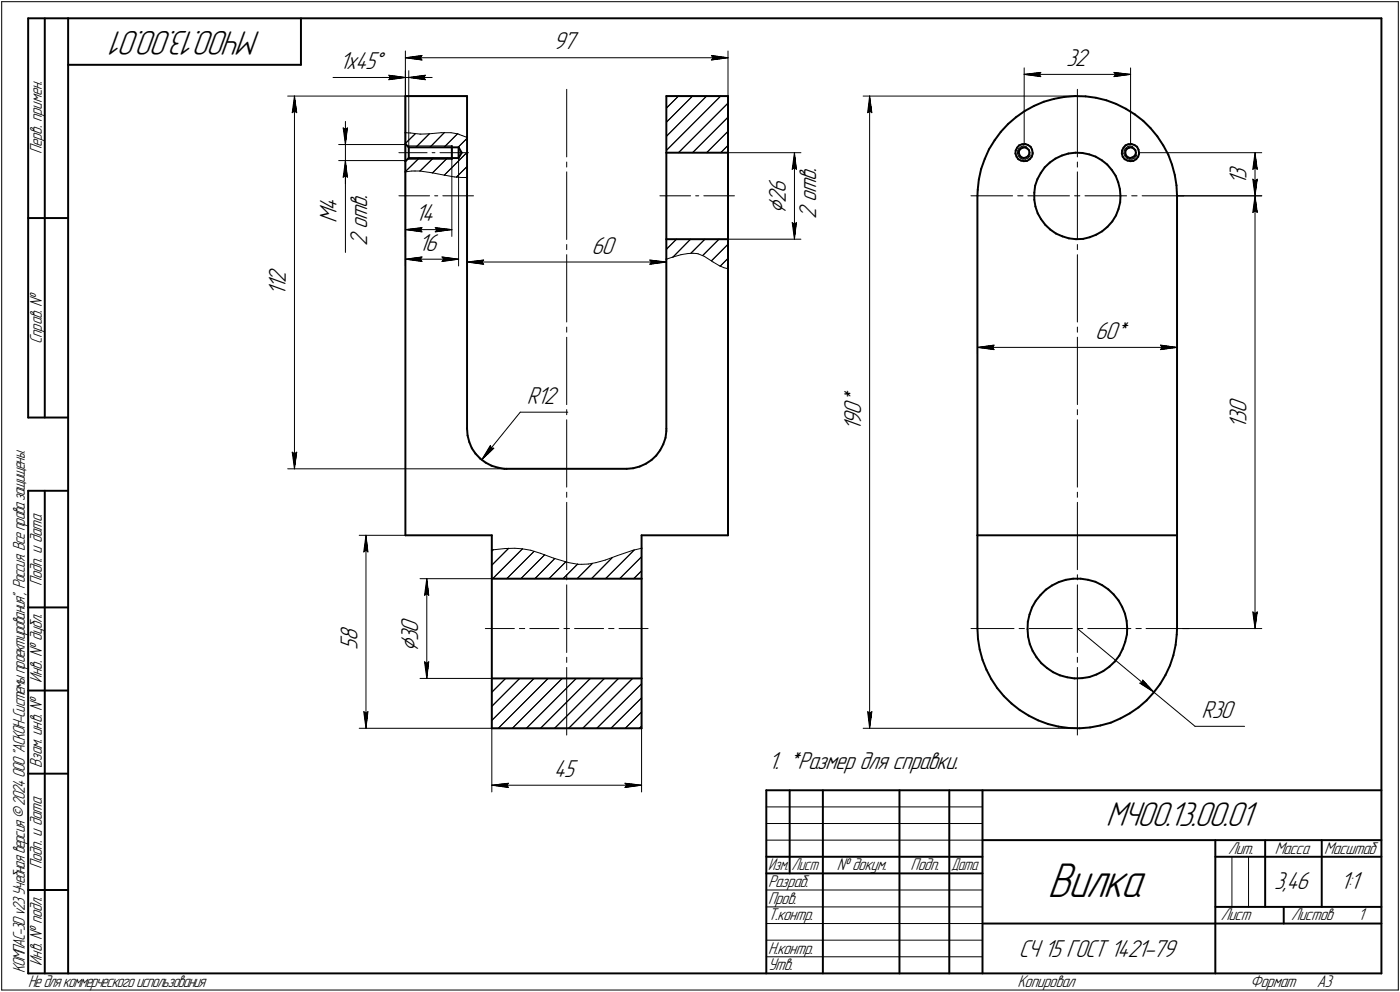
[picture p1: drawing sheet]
<svg xmlns="http://www.w3.org/2000/svg" width="421mm" height="298mm" viewBox="0 0 421 298" stroke-linecap="round" stroke-linejoin="round" font-family="sans-serif">
<defs><g id="words">
<text font-size="15.6" x="315.1" y="269.5">Вилка</text>
<g font-size="10.9">
<text x="78.4" y="9.3" transform="rotate(-180 78.4 9.3)">МЧ00.13.00.01</text>
<text x="332.6" y="248.2">МЧ00.13.00.01</text>
</g>
<g font-size="8.5">
<text x="236.3" y="64.2" transform="rotate(-90 236.3 64.2)">⌀26</text>
<text x="125.7" y="196" transform="rotate(-90 125.7 196)">⌀30</text>
</g>
<g font-size="7.8">
<text x="166.4" y="14.8">97</text>
<text x="102.1" y="20.7">1x45°</text>
<text x="320.6" y="19.9">32</text>
<text x="374.9" y="55.7" transform="rotate(-90 374.9 55.7)">13</text>
<text x="245.5" y="65.7" transform="rotate(-90 245.5 65.7)">2 отв.</text>
<text x="101.3" y="67.1" transform="rotate(-90 101.3 67.1)">M4</text>
<text x="124.9" y="66.5">14</text>
<text x="110.5" y="73.9" transform="rotate(-90 110.5 73.9)">2 отв.</text>
<text x="125.9" y="75.4">16</text>
<text x="177.9" y="76.2">60</text>
<text x="86" y="89" transform="rotate(-90 86 89)">112</text>
<text x="329.3" y="101.9">60*</text>
<text x="158.5" y="121.3">R12</text>
<text x="259" y="129.6" transform="rotate(-90 259 129.6)">190*</text>
<text x="374.9" y="128.8" transform="rotate(-90 374.9 128.8)">130</text>
<text x="107.5" y="195.2" transform="rotate(-90 107.5 195.2)">58</text>
<text x="361.4" y="215.7">R30</text>
<text x="166.6" y="233.5">45</text>
<text x="231.2" y="231.1">1. *Размер для справки.</text>
<text x="383.2" y="267.3">3,46</text>
<text x="403.1" y="267.3">1:1</text>
<text x="306.4" y="287.5">СЧ 15 ГОСТ 1421-79</text>
</g>
<g font-size="5.4">
<text x="12.6" y="46.3" transform="rotate(-90 12.6 46.3)">Перв. примен.</text>
<text x="12.6" y="103.4" transform="rotate(-90 12.6 103.4)">Справ. №</text>
<text x="12.6" y="176.1" transform="rotate(-90 12.6 176.1)">Подп. и дата</text>
<text x="12.6" y="205.2" transform="rotate(-90 12.6 205.2)">Инв. № дубл.</text>
<text x="12.6" y="230.9" transform="rotate(-90 12.6 230.9)">Взам. инв. №</text>
<text x="369.3" y="256.6">Лит.</text>
<text x="383.4" y="256.6">Масса</text>
<text x="398.3" y="256.6">Масштаб</text>
<text x="12.6" y="261.1" transform="rotate(-90 12.6 261.1)">Подп. и дата</text>
<text x="251.6" y="261.6">№ докум.</text>
<text x="273.9" y="261.6">Подп.</text>
<text x="231" y="266.6">Разраб.</text>
<text x="231" y="271.6">Пров.</text>
<text x="231" y="276.6">Т.контр.</text>
<text x="367.1" y="276.6">Лист</text>
<text x="388.3" y="276.6">Листов</text>
<text x="408.5" y="276.6">1</text>
<text x="231" y="286.6">Н.контр.</text>
<text x="7.5" y="292.5" transform="rotate(-90 7.5 292.5)">КОМПАС-3Dv23Учебнаяверсия©2024ООО&quot;АСКОН-Системыпроектирования&quot;, Россия. Всеправазащищены.</text>
<text x="12.6" y="290.2" transform="rotate(-90 12.6 290.2)">Инв. № подл.</text>
<text x="231" y="291.6">Утв.</text>
<text x="8.5" y="296.7">Недлякоммерческогоиспользования</text>
<text x="306" y="296.6">Копировал</text>
<text x="376" y="296.6">Формат</text>
<text x="396" y="296.6">A3</text>
</g>
<g font-size="5.3">
<text x="231.1" y="261.6">Изм.</text>
<text x="238.1" y="261.6">Лист</text>
<text x="286.1" y="261.6">Дата</text>
</g>
</g></defs>
<g fill="none" stroke="#000" stroke-width=".3">
<path d="M.5 .5v297zM.5 .5h420zM121.9 17.4l5-.7zM121.9 17.4l5 .6zM121.9 17.4h97zM121.9 15.3v43.5zM126.4 17.4l.5 .6zM126.9 16.7l-.5 .7zM214 18l4.9-.6zM214 16.7l.5 .7zM214 16.7l4.9 .7zM214.5 17.4l-.5 .6z"/>
<path d="M218.9 15.3v43.5zM420.5 .5v297zM86.5 28.9h35.4zM87.9 33.9l.7-.5zM88.6 28.9l.6 5zM88.6 33.4l.6 .5zM88.6 28.9l-.7 5zM88.6 28.9v112zM100.2 23.3h21.7zM103.2 38.4l.7 .5zM103.2 38.4l.7 5zM103.9 38.9l.6-.5z"/>
<path d="M103.9 36.5v6.9zM104.5 38.4l-.6 5zM114.9 23.3h7zM116.9 22.6l5 .7zM116.9 22.6l.5 .7zM116.9 24l5-.7zM117.4 23.3l-.5 .7zM121.9 23.3h1zM121.9 21.3v7.6zM121.9 28.9v42.1zM121.9 28.9v51zM121.9 39.9l1.5 .1z"/>
<path d="M122.9 23.3l5 .7zM122.9 23.3l5-.7zM122.9 23.3h7.1zM122.9 21.3v23zM123.4 40l2.9 .3zM127.4 23.3l.5 .7zM127.9 22.6l-.5 .7zM132.7 39.9h2.9zM133.7 39.8l-4.4 4.5zM135.6 39.9l2 .3zM170.4 26.8v20.4zM200.4 36.7l7.9-7.8z"/>
<path d="M200.4 32.5l3.6-3.6zM259.6 28.9h64.4zM260.9 33.9l.6-.5zM261.5 28.9l.7 5zM261.5 33.4l.7 .5zM261.5 28.9l-.6 5zM261.5 28.9v190zM308 22.4l5-.6zM308 22.4l5 .6zM308 22.4h32zM308 20.4v22.9zM312.5 22.4l.5 .6z"/>
<path d="M313 21.8l-.5 .6zM324 26.8v20.4zM335 23l5-.6zM335 21.8l.5 .6zM335 21.8l5 .6zM335.5 22.4l-.5 .6zM340 20.4v22.9zM101.9 48.3h20.3zM101.9 43.4h20.3zM103.2 53.3l.7-.6zM103.9 48.3l-.7 5zM103.9 52.7l.6 .6z"/>
<path d="M103.9 48.3l.6 5zM103.9 48.3v7zM103.9 43.4v4.9zM103.9 48.3v27.6zM120 45.9h8.4zM120 58.8h9.2zM121.9 51.6h.6zM121.9 51.6l4.2-4.1zM121.9 43.1l3-2.9zM122.5 51.6l1.4-.2zM122.5 43.9h13.4zM122.5 47.8h13.4z"/>
<path d="M123.9 51.4h.6zM124.5 51.4h.4zM124.9 51.4h1.3zM125.1 44.3l4-4.1zM126.2 51.4l3.6 .5zM126.3 40.3h.3zM126.3 51.4l4-3.9zM126.6 40.3l2.4-.1zM129 40.2l3.7-.3zM129.8 51.9l4 .8zM130 45.9h.8zM130 52l4.5-4.5z"/>
<path d="M130.7 58.8h1zM132.3 45.9h8.6zM133.2 58.8h9.2zM133.6 52.7l6.9-6.9zM133.8 52.7l2.9 .5zM135.9 44.3v26.7zM136.7 53.2l2.1 .1zM137.2 53.3l3.3-3.3zM137.6 40.2l.3 .1zM137.6 40.2l-4.1 4.1zM137.8 44.3l2.7-2.7zM137.9 44.3v35.6z"/>
<path d="M137.9 40.3l.4 .2zM138.3 40.5l.6 .2zM138.8 53.3h1.7zM138.9 40.7l1.4 .5zM140.3 41.2l.2 .1zM140.5 58.8v22zM170.4 51.6v20.4zM170.4 48.7v1.5zM198.5 58.8h9.2zM200.4 58.8v22zM200.4 45.2l16.3-16.3zM200.4 41l12.1-12.1z"/>
<path d="M204 45.9l14.9-14.9zM208.3 45.9l10.6-10.7zM209.2 58.8h.9zM211.7 58.8h9.2zM212.5 45.9l6.4-6.4zM216.7 45.9l2.2-2.2zM218.9 45.9h22zM238.3 50.9l.6-.5zM238.9 45.9l.6 5zM238.9 50.4l.6 .5zM238.9 45.9l-.6 5zM238.9 45.9v26z"/>
<path d="M292 58.8h12.5zM294 58.8v47.6zM306 46.1l.3 .8zM306.1 58.8h1.6zM306.1 45.3l-.1 .8zM306.3 46.9l.5 .6zM306.4 44.6l.7-.5zM306.4 44.6l-.3 .7zM306.8 47.5l.8 .3zM307.1 44.1l.7-.2zM307.6 47.8h.8zM307.8 43.9l.9 .1z"/>
<path d="M308.4 47.8l.8-.3zM309.1 58.8h12.5zM309.7 46.9l-.5 .6zM309.9 46.6l-.2 .3zM323.2 58.8h1.6zM324 48.7v1.5zM324 51.6v20.4zM326.3 58.8h12.5zM338 46.1l.3 .8zM338.1 45.3l-.1 .8zM338.3 46.9l.5 .6zM338.4 44.6l.7-.5z"/>
<path d="M338.4 44.6l-.3 .7zM338.8 47.5l.8 .3zM339.1 44.1l.8-.2zM339.6 47.8h.8zM339.9 43.9l.8 .1zM340.4 58.8h1.6zM340.4 47.8l.8-.3zM341.7 46.9l-.5 .6zM341.9 46.6l-.2 .3zM342.6 45.9h36.9zM343.5 58.8h12.5zM354 58.8h25.5z"/>
<path d="M376.8 50.9l.6-.5zM376.8 53.8l.6 5zM376.8 53.8l.6 .6zM377.4 45.9l.7 5zM377.4 50.4l.7 .5zM377.4 45.9l-.6 5zM377.4 54.4l.7-.6zM377.4 45.9v12.9zM377.4 58.8l.7 5zM377.4 58.8l-.6 5zM377.4 58.8v130.1zM378.1 53.8l-.7 5z"/>
<path d="M121.9 69l5-.6zM121.9 69l5 .7zM121.9 69h14zM121.9 77.9l5-.7zM121.9 77.9l5 .7zM121.9 77.9h16zM126.4 69l.5 .7zM126.4 77.9l.5 .7zM126.9 68.4l-.5 .6zM126.9 77.2l-.5 .7zM130.9 69.7l5-.7zM130.9 68.4l.5 .6z"/>
<path d="M130.9 68.4l5 .6zM131.4 69l-.5 .7zM132.9 78.6l5-.7zM132.9 77.2l.5 .7zM132.9 77.2l5 .7zM133.4 77.9l-.5 .7zM140.5 78.7l5-.6zM140.5 78.7l5 .7zM140.5 78.7h59.9zM144.9 78.7l.6 .7zM145.5 78.1l-.6 .6zM170.4 76.5v20.3z"/>
<path d="M170.4 73.5v1.5zM195.4 79.4l5-.7zM195.4 78.1l.5 .6zM195.4 78.1l5 .6zM195.9 78.7l-.5 .7zM200.4 77.9l1.8-.6zM200.4 74.9l3.1-3zM202.2 77.3l2.6-.8zM204.8 76.5l2-.3zM206.8 76.2l1.6-.1zM207.7 71.9l-5.3 5.4zM207.8 76.1l4.2-4.2z"/>
<path d="M208.4 76.1l1.2 .1zM209.6 76.2l.4 .1zM210 76.3l1.8 .7zM211.3 76.8l4.9-4.9zM211.8 77l2.7 1.7zM214 78.4l4.9-5zM214.5 78.7l1.8 1.1zM216.3 79.8l1.4 .6zM218.9 71.9h22zM238.3 66.9l.6 5zM238.3 66.9l.6 .5zM238.9 67.4l.6-.5z"/>
<path d="M239.5 66.9l-.6 5zM324 73.5v1.5zM324 76.5v20.3zM376.8 63.8l.6-.5zM377.4 63.3l.7 .5zM170.4 98.3v1.5zM216.6 80l2.3-2.4zM217.7 80.4l1.2 .4zM324 98.3v1.5zM170.4 101.3v20.3zM294 104.4l5-.7zM294 104.4l5 .7z"/>
<path d="M294 104.4h60zM298.5 104.4l.5 .7zM299 103.7l-.5 .7zM324 101.3v20.3zM349 105.1l5-.7zM349 103.7l.5 .7zM349 103.7l5 .7zM349.5 104.4l-.5 .7zM87.9 135.9l.7 5zM87.9 135.9l.7 .5zM88.6 136.4l.6-.5zM89.2 135.9l-.6 5z"/>
<path d="M144.9 138.2l3.6-3.5zM147.5 133.9l-2.6 4.3zM147.5 133.9l.2 .8zM147.7 134.7h.8zM156.5 123.9l-11.6 14.3zM156.5 123.9h14.3zM170.4 126.2v20.2zM170.4 123.1v1.5zM324 123.1v1.5zM324 126.2v20.2zM86.5 140.9h65.9zM170.4 151v20.2z"/>
<path d="M170.4 147.9v1.5zM324 147.9v1.5zM324 151v20.2zM108 160.9h13.9zM109.4 165.9l.7-.5zM110.1 160.9l.6 5zM110.1 165.4l.6 .5zM110.1 160.9l-.7 5zM110.1 160.9v58zM126.3 173.9h21.6zM127.7 178.9l.7-.5zM128.4 173.9l.5 5z"/>
<path d="M128.4 178.4l.5 .5zM128.4 173.9l-.7 5zM128.4 173.9v30zM147.9 165.3l4-.5zM148.2 173.9l8.9-9zM148.3 165.2l-.4 .4zM151.9 164.8h3zM153 164.8l-5.1 5zM154.9 164.8l2.2 .1zM156.6 173.9l7.2-7.2zM157.1 164.9l2.5 .5zM159.6 165.4l3 .9z"/>
<path d="M160.6 165.7l-8.2 8.2zM162.6 166.3l3.9 1.4zM165.1 173.9l5.1-5.1zM166.5 167.7l4.5 1.4zM166.9 167.8l-6 6.1zM169.3 173.9l4.4-4.4zM170.4 175.8v20.3zM170.4 172.7v1.5zM171 169.1l2.9 .5zM173.6 173.9l4.5-4.6zM173.9 169.6h1zM174.9 169.6l2.1-.1z"/>
<path d="M177 169.5l2.2-.4zM179.2 169.1l2.8-.8zM182 168.3l3.7-1.3zM182.1 173.9l8.7-8.6zM184.1 167.6l-6.2 6.3zM185.7 167l4.7-1.6zM186.4 173.9l6.6-6.6zM190.4 165.4l2.6-.6zM190.6 173.9l2.4-2.4zM324 172.7v1.5zM324 175.8v20.3zM127.7 198.9l.7 5z"/>
<path d="M127.7 198.9l.7 .5zM128.4 199.4l.5-.5zM128.9 198.9l-.5 5zM146 188.9h8.7zM156.2 188.9h1.6zM159.3 188.9h8.8zM169.6 188.9h1.7zM170.4 197.5v1.6zM172.8 188.9h8.7zM183 188.9h1.7zM186.2 188.9h8.7zM292 188.9h13z"/>
<path d="M306.5 188.9h1.6zM309.5 188.9h13zM324 197.5v1.6zM324 188.9h1.6zM324 188.9l23 19.1zM327.2 188.9h12.9zM341.6 188.9h1.6zM344.7 188.9h12.9zM355.7 188.9h23.8zM376.8 183.9l.6 5zM376.8 183.9l.6 .5zM377.4 184.4l.7-.5z"/>
<path d="M378.1 183.9l-.7 5zM108 218.9h39.9zM109.4 213.9l.7 5zM109.4 213.9l.7 .5zM110.1 214.4l.6-.5zM110.7 213.9l-.6 5zM126.3 203.9h21.6zM147.9 218.9v19.1zM147.9 216.5l12.7-12.6zM147.9 212.3l8.4-8.4zM147.9 208l4.2-4.1zM149.9 218.9l14.9-15z"/>
<path d="M154.1 218.9l15-15zM158.3 218.9l15-15zM162.6 218.9l14.9-15zM166.8 218.9l15-15zM170.4 200.6v20.3zM171 218.9l15-15zM175.3 218.9l14.9-15zM179.5 218.9l13.5-13.4zM183.7 218.9l9.3-9.2zM188 218.9l5-4.9zM192.3 218.9l.7-.7zM193 218.9v19.1z"/>
<path d="M259.6 218.9h64.4zM260.9 213.9l.6 5zM260.9 213.9l.6 .5zM261.5 214.4l.7-.5zM262.2 213.9l-.7 5zM324 200.6v20.3zM342.8 205.3l4.2 2.7zM342.8 205.3l.8-.2zM343.7 204.4l-.1 .7zM343.7 204.4l3.3 3.6zM347 208l12.4 10.3zM359.4 218.3h14.9z"/>
<path d="M147.9 236l5-.6zM147.9 236l5 .6zM147.9 236h45.1zM152.4 236l.5 .6zM152.9 235.4l-.5 .6zM188 236.6l5-.6zM188 235.4l.5 .6zM188 235.4l5 .6zM188.5 236l-.5 .6zM230.5 247.5h65zM230.5 252.5h65zM230.5 242.5h65z"/>
<path d="M370.5 257.5v15zM375.5 257.5v15zM230.5 267.5h65zM230.5 272.5h65zM230.5 277.5h65zM.5 297.5h420zM230.5 282.5h65zM230.5 287.5h65z"/>
</g>
<g fill="#000" stroke="#000" stroke-width=".3">
<path d="M121.9 17.4h4.5zM122.6 17.4h3.9zM123.2 17.5h3.4zM123.9 17.6h2.8zM124.5 17.7h2.2zM125.1 17.8h1.6zM125.7 17.9h1.1zM126.3 17.9h.6z"/>
<path d="M126.3 16.8h.6zM125.7 16.8h1.1zM125.1 16.9h1.6zM124.5 17h2.2zM123.9 17.1h2.8zM123.2 17.2h3.4zM122.6 17.3h3.9z"/>
<path d="M214 16.8h.6zM214.1 16.8h1.1zM214.2 16.9h1.7zM214.2 17h2.3zM214.3 17.1h2.8zM214.4 17.2h3.4zM214.5 17.3h3.9z"/>
<path d="M214.5 17.4h4.4zM214.5 17.4h3.9zM214.4 17.5h3.4zM214.3 17.6h2.8zM214.2 17.7h2.3zM214.2 17.8h1.7zM214.1 17.9h1.1zM214 17.9h.6z"/>
<path d="M88.4 30.1h.2zM88.4 30.2h.2zM88.4 30.3h.2zM88.4 30.4h.2zM88.4 30.5h.2zM88.4 30.6h.2zM88.4 30.6h.2zM88.4 30.7h.2zM88.3 30.8h.3zM88.3 30.9h.3zM88.3 31h.3zM88.3 31.1h.3zM88.3 31.2h.3zM88.3 31.2h.3zM88.3 31.3h.3zM88.2 31.4h.4zM88.2 31.5h.4zM88.2 31.6h.4zM88.2 31.7h.4zM88.2 31.7h.4zM88.2 31.8h.4zM88.2 31.9h.4zM88.1 32h.5zM88.1 32.1h.5zM88.1 32.2h.5zM88.1 32.3h.5zM88.1 32.3h.5zM88.1 32.4h.5zM88.1 32.5h.5zM88.1 32.6h.5zM88.1 32.7h.5zM88.1 32.8h.5zM88.1 32.9h.5zM88.1 32.9h.5zM88.1 33h.5zM88.1 33.1h.5zM88.1 33.2h.5zM88 33.3h.6zM88 33.4h.6zM88 33.4h.5zM88 33.5h.4zM88 33.6h.2zM88 33.7h.1z"/>
<path d="M88.6 29.5h.1zM88.6 29.6h.1zM88.6 29.7h.1zM88.6 29.8h.1zM88.6 29.9h.1zM88.6 30h.1zM88.6 30.1h.1zM88.6 30.1h.2zM88.6 30.2h.2zM88.6 30.3h.2zM88.6 30.4h.2zM88.6 30.5h.2zM88.6 30.6h.2zM88.6 30.6h.2zM88.6 30.7h.2zM88.6 30.8h.3zM88.6 30.9h.3zM88.6 31h.3zM88.6 31.1h.3zM88.6 31.2h.3zM88.6 31.2h.3zM88.6 31.3h.3zM88.6 31.4h.4zM88.6 31.5h.4zM88.6 31.6h.4zM88.6 31.7h.4zM88.6 31.7h.4zM88.6 31.8h.4zM88.6 31.9h.4zM88.6 32h.5zM88.6 32.1h.5zM88.6 32.2h.5zM88.6 32.3h.5zM88.6 32.3h.5zM88.6 32.4h.5zM88.6 32.5h.5zM88.6 32.6h.5zM88.6 32.7h.6zM88.6 32.8h.6zM88.6 32.9h.6zM88.6 32.9h.6zM88.6 33h.6zM88.6 33.1h.6zM88.6 33.2h.6zM88.6 33.3h.6zM88.6 33.4h.6zM88.7 33.4h.5zM88.8 33.5h.4zM88.9 33.6h.3zM89.1 33.7h.1z"/>
<path d="M103.3 38.6h.2zM103.3 38.7h.2zM103.3 38.8h.4zM103.3 38.9h.5zM103.3 38.9h.6zM103.3 39h.6zM103.4 39.1h.5zM103.4 39.2h.5zM103.4 39.3h.5zM103.4 39.4h.5zM103.4 39.5h.5zM103.4 39.5h.5zM103.4 39.6h.5zM103.5 39.7h.4zM103.5 39.8h.4zM103.5 39.9h.4zM103.5 40h.4zM103.5 40h.4zM103.5 40.1h.4zM103.5 40.2h.4zM103.5 40.3h.4zM103.5 40.4h.4zM103.5 40.5h.4zM103.5 40.6h.4zM103.5 40.6h.4zM103.5 40.7h.4zM103.5 40.8h.4zM103.5 40.9h.4zM103.6 41h.3zM103.6 41.1h.3zM103.6 41.1h.3zM103.6 41.2h.3zM103.6 41.3h.3zM103.6 41.4h.3zM103.6 41.5h.3zM103.7 41.6h.2zM103.7 41.7h.2zM103.7 41.7h.2zM103.7 41.8h.2zM103.7 41.9h.2zM103.7 42h.2zM103.7 42.1h.2zM103.7 42.2h.2z"/>
<path d="M104.3 38.6h.2zM104.2 38.7h.3zM104.1 38.8h.4zM104.1 38.9h.4zM103.9 38.9h.6zM103.9 39h.6zM103.9 39.1h.6zM103.9 39.2h.5zM103.9 39.3h.5zM103.9 39.4h.5zM103.9 39.5h.5zM103.9 39.5h.5zM103.9 39.6h.5zM103.9 39.7h.5zM103.9 39.8h.5zM103.9 39.9h.4zM103.9 40h.4zM103.9 40h.4zM103.9 40.1h.4zM103.9 40.2h.4zM103.9 40.3h.4zM103.9 40.4h.4zM103.9 40.5h.4zM103.9 40.6h.4zM103.9 40.6h.3zM103.9 40.7h.3zM103.9 40.8h.3zM103.9 40.9h.3zM103.9 41h.3zM103.9 41.1h.3zM103.9 41.1h.3zM103.9 41.2h.3zM103.9 41.3h.2zM103.9 41.4h.2zM103.9 41.5h.2zM103.9 41.6h.2zM103.9 41.7h.2zM103.9 41.7h.2zM103.9 41.8h.2zM103.9 41.9h.2zM103.9 42h.2zM103.9 42.1h.2zM103.9 42.2h.2zM103.9 42.2h.2zM103.9 42.3h.2zM103.9 42.4h.2zM103.9 42.5h.2zM103.9 42.6h.2zM103.9 42.7h.2z"/>
<path d="M117 22.7h.6zM117.1 22.8h1.1zM117.2 22.9h1.7zM117.2 22.9h2.3zM117.3 23h2.8zM117.3 23.1h3.4zM117.4 23.2h3.9z"/>
<path d="M117.4 23.3h4.5zM117.4 23.4h3.9zM117.3 23.5h3.4zM117.3 23.5h2.8zM117.2 23.6h2.3zM117.2 23.7h1.7zM117.1 23.8h1.1zM117 23.9h.6z"/>
<path d="M122.9 23.3h4.5zM123.6 23.4h3.9zM124.2 23.5h3.4zM124.9 23.5h2.8zM125.5 23.6h2.2zM126.1 23.7h1.7zM126.7 23.8h1.1zM127.3 23.9h.6z"/>
<path d="M127.3 22.7h.6zM126.7 22.8h1.1zM126.1 22.9h1.7zM125.5 22.9h2.2zM124.9 23h2.8zM124.2 23.1h3.4zM123.6 23.2h3.9z"/>
<path d="M261.4 30.3h.1zM261.4 30.4h.1zM261.4 30.5h.1zM261.4 30.6h.1zM261.4 30.6h.1zM261.4 30.7h.1zM261.4 30.8h.1zM261.4 30.9h.1zM261.4 31h.1zM261.3 31.1h.2zM261.3 31.2h.2zM261.3 31.2h.2zM261.3 31.3h.2zM261.3 31.4h.2zM261.3 31.5h.2zM261.3 31.6h.2zM261.3 31.7h.2zM261.2 31.7h.3zM261.2 31.8h.3zM261.2 31.9h.3zM261.2 32h.3zM261.2 32.1h.3zM261.2 32.2h.3zM261.2 32.3h.3zM261.2 32.3h.3zM261.2 32.4h.3zM261.1 32.5h.4zM261.1 32.6h.4zM261.1 32.7h.4zM261.1 32.8h.4zM261.1 32.9h.4zM261.1 32.9h.4zM261.1 33h.4zM261.1 33.1h.4zM261 33.2h.5zM261 33.3h.5zM261 33.4h.5zM261 33.4h.5zM261 33.5h.4zM261 33.6h.3zM261 33.7h.2z"/>
<path d="M261.5 29.5h.2zM261.5 29.6h.2zM261.5 29.7h.2zM261.5 29.8h.2zM261.5 29.9h.2zM261.5 30h.2zM261.5 30.1h.2zM261.5 30.1h.3zM261.5 30.2h.3zM261.5 30.3h.3zM261.5 30.4h.3zM261.5 30.5h.3zM261.5 30.6h.3zM261.5 30.6h.3zM261.5 30.7h.3zM261.5 30.8h.4zM261.5 30.9h.4zM261.5 31h.4zM261.5 31.1h.4zM261.5 31.2h.4zM261.5 31.2h.4zM261.5 31.3h.4zM261.5 31.4h.5zM261.5 31.5h.5zM261.5 31.6h.5zM261.5 31.7h.5zM261.5 31.7h.5zM261.5 31.8h.5zM261.5 31.9h.5zM261.5 32h.5zM261.5 32.1h.5zM261.5 32.2h.5zM261.5 32.3h.5zM261.5 32.3h.5zM261.5 32.4h.5zM261.5 32.5h.5zM261.5 32.6h.5zM261.5 32.7h.6zM261.5 32.8h.6zM261.5 32.9h.6zM261.5 32.9h.6zM261.5 33h.6zM261.5 33.1h.6zM261.5 33.2h.6zM261.5 33.3h.7zM261.5 33.4h.7zM261.7 33.4h.5zM261.8 33.5h.4zM261.9 33.6h.3zM262 33.7h.2z"/>
<path d="M308 22.4h4.5zM308.7 22.4h3.9zM309.3 22.5h3.4zM310 22.6h2.8zM310.6 22.7h2.2zM311.1 22.8h1.7zM311.8 22.9h1.1zM312.4 22.9h.6z"/>
<path d="M312.3 21.8h.7zM311.7 21.9h1.2zM310.9 22h1.9zM310.2 22.1h2.6zM309.5 22.2h3.2zM308.8 22.3h3.8z"/>
<path d="M335.1 21.8h.7zM335.2 21.9h1.3zM335.3 22h1.9zM335.4 22.1h2.5zM335.4 22.2h3.3zM335.5 22.3h3.8z"/>
<path d="M335.5 22.4h4.5zM335.5 22.4h3.9zM335.4 22.5h3.4zM335.4 22.6h2.8zM335.3 22.7h2.3zM335.3 22.8h1.7zM335.2 22.9h1.1zM335.1 22.9h.6z"/>
<path d="M103.7 49.5h.2zM103.7 49.6h.2zM103.7 49.7h.2zM103.7 49.8h.2zM103.7 49.9h.2zM103.7 50h.2zM103.7 50h.2zM103.7 50.1h.2zM103.6 50.2h.3zM103.6 50.3h.3zM103.6 50.4h.3zM103.6 50.5h.3zM103.6 50.5h.3zM103.6 50.6h.3zM103.6 50.7h.3zM103.5 50.8h.4zM103.5 50.9h.4zM103.5 51h.4zM103.5 51.1h.4zM103.5 51.1h.4zM103.5 51.2h.4zM103.5 51.3h.4zM103.5 51.4h.4zM103.5 51.5h.4zM103.5 51.6h.4zM103.5 51.6h.4zM103.5 51.7h.4zM103.5 51.8h.4zM103.5 51.9h.4zM103.5 52h.4zM103.4 52.1h.5zM103.4 52.2h.5zM103.4 52.2h.5zM103.4 52.3h.5zM103.4 52.4h.5zM103.4 52.5h.5zM103.4 52.6h.5zM103.3 52.7h.6zM103.3 52.7h.6zM103.3 52.8h.5zM103.3 52.9h.4zM103.3 53h.2zM103.3 53.1h.2z"/>
<path d="M103.9 49h.2zM103.9 49.1h.2zM103.9 49.2h.2zM103.9 49.3h.2zM103.9 49.4h.2zM103.9 49.4h.2zM103.9 49.5h.2zM103.9 49.6h.2zM103.9 49.7h.2zM103.9 49.8h.2zM103.9 49.9h.2zM103.9 50h.2zM103.9 50h.2zM103.9 50.1h.2zM103.9 50.2h.2zM103.9 50.3h.2zM103.9 50.4h.2zM103.9 50.5h.3zM103.9 50.5h.3zM103.9 50.6h.3zM103.9 50.7h.3zM103.9 50.8h.3zM103.9 50.9h.3zM103.9 51h.3zM103.9 51.1h.3zM103.9 51.1h.4zM103.9 51.2h.4zM103.9 51.3h.4zM103.9 51.4h.4zM103.9 51.5h.4zM103.9 51.6h.4zM103.9 51.6h.4zM103.9 51.7h.4zM103.9 51.8h.4zM103.9 51.9h.5zM103.9 52h.5zM103.9 52.1h.5zM103.9 52.2h.5zM103.9 52.2h.5zM103.9 52.3h.5zM103.9 52.4h.5zM103.9 52.5h.5zM103.9 52.6h.6zM103.9 52.7h.6zM103.9 52.7h.6zM104.1 52.8h.4zM104.1 52.9h.4zM104.2 53h.3zM104.3 53.1h.2z"/>
<path d="M238.8 47.2h.1zM238.8 47.2h.1zM238.8 47.3h.1zM238.8 47.4h.1zM238.8 47.5h.1zM238.8 47.6h.1zM238.8 47.7h.1zM238.8 47.8h.1zM238.7 47.8h.2zM238.7 47.9h.2zM238.7 48h.2zM238.7 48.1h.2zM238.7 48.2h.2zM238.7 48.3h.2zM238.7 48.3h.2zM238.6 48.4h.3zM238.6 48.5h.3zM238.6 48.6h.3zM238.6 48.7h.3zM238.6 48.8h.3zM238.6 48.9h.3zM238.6 48.9h.3zM238.5 49h.4zM238.5 49.1h.4zM238.5 49.2h.4zM238.5 49.3h.4zM238.5 49.4h.4zM238.5 49.4h.4zM238.5 49.5h.4zM238.5 49.6h.4zM238.4 49.7h.5zM238.4 49.8h.5zM238.4 49.9h.5zM238.4 50h.5zM238.4 50h.5zM238.4 50.1h.5zM238.4 50.2h.5zM238.3 50.3h.6zM238.3 50.4h.6zM238.3 50.5h.5zM238.3 50.5h.5zM238.3 50.6h.3zM238.3 50.7h.2z"/>
<path d="M238.9 46.7h.2zM238.9 46.7h.2zM238.9 46.8h.2zM238.9 46.9h.2zM238.9 47h.2zM238.9 47.1h.2zM238.9 47.2h.2zM238.9 47.2h.2zM238.9 47.3h.3zM238.9 47.4h.3zM238.9 47.5h.3zM238.9 47.6h.3zM238.9 47.7h.3zM238.9 47.8h.3zM238.9 47.8h.3zM238.9 47.9h.3zM238.9 48h.3zM238.9 48.1h.4zM238.9 48.2h.4zM238.9 48.3h.4zM238.9 48.3h.4zM238.9 48.4h.4zM238.9 48.5h.4zM238.9 48.6h.4zM238.9 48.7h.4zM238.9 48.8h.5zM238.9 48.9h.5zM238.9 48.9h.5zM238.9 49h.5zM238.9 49.1h.5zM238.9 49.2h.5zM238.9 49.3h.5zM238.9 49.4h.5zM238.9 49.4h.5zM238.9 49.5h.5zM238.9 49.6h.5zM238.9 49.7h.5zM238.9 49.8h.5zM238.9 49.9h.5zM238.9 50h.5zM238.9 50h.5zM238.9 50.1h.5zM238.9 50.2h.6zM238.9 50.3h.6zM238.9 50.4h.6zM239.1 50.5h.4zM239.2 50.5h.3zM239.3 50.6h.2zM239.4 50.7h.1z"/>
<path d="M376.9 54h.1zM376.9 54.1h.2zM376.9 54.2h.4zM376.9 54.3h.5zM376.9 54.4h.5zM376.9 54.4h.5zM376.9 54.5h.5zM376.9 54.6h.5zM376.9 54.7h.5zM376.9 54.8h.5zM376.9 54.9h.5zM376.9 54.9h.5zM376.9 55h.5zM377 55.1h.4zM377 55.2h.4zM377 55.3h.4zM377 55.4h.4zM377 55.5h.4zM377 55.5h.4zM377 55.6h.4zM377 55.7h.4zM377.1 55.8h.3zM377.1 55.9h.3zM377.1 56h.3zM377.1 56h.3zM377.1 56.1h.3zM377.1 56.2h.3zM377.1 56.3h.3zM377.2 56.4h.2zM377.2 56.5h.2zM377.2 56.6h.2zM377.2 56.6h.2zM377.2 56.7h.2zM377.2 56.8h.2zM377.2 56.9h.2zM377.3 57h.1zM377.3 57.1h.1zM377.3 57.1h.1zM377.3 57.2h.1zM377.3 57.3h.1zM377.3 57.4h.1zM377.3 57.5h.1zM377.3 57.6h.1z"/>
<path d="M377.3 47.2h.1zM377.3 47.2h.1zM377.3 47.3h.1zM377.3 47.4h.1zM377.3 47.5h.1zM377.3 47.6h.1zM377.3 47.7h.1zM377.3 47.8h.1zM377.2 47.8h.2zM377.2 47.9h.2zM377.2 48h.2zM377.2 48.1h.2zM377.2 48.2h.2zM377.2 48.3h.2zM377.2 48.3h.2zM377.1 48.4h.3zM377.1 48.5h.3zM377.1 48.6h.3zM377.1 48.7h.3zM377.1 48.8h.3zM377.1 48.9h.3zM377.1 48.9h.3zM377 49h.4zM377 49.1h.4zM377 49.2h.4zM377 49.3h.4zM377 49.4h.4zM377 49.4h.4zM377 49.5h.4zM377 49.6h.4zM376.9 49.7h.5zM376.9 49.8h.5zM376.9 49.9h.5zM376.9 50h.5zM376.9 50h.5zM376.9 50.1h.5zM376.9 50.2h.5zM376.9 50.3h.5zM376.9 50.4h.5zM376.9 50.5h.5zM376.9 50.5h.4zM376.9 50.6h.2zM376.9 50.7h.1z"/>
<path d="M377.3 60.1h.1zM377.3 60.2h.1zM377.3 60.3h.1zM377.3 60.4h.1zM377.3 60.5h.1zM377.3 60.5h.1zM377.3 60.6h.1zM377.3 60.7h.1zM377.2 60.8h.2zM377.2 60.9h.2zM377.2 61h.2zM377.2 61h.2zM377.2 61.1h.2zM377.2 61.2h.2zM377.2 61.3h.2zM377.1 61.4h.3zM377.1 61.5h.3zM377.1 61.6h.3zM377.1 61.6h.3zM377.1 61.7h.3zM377.1 61.8h.3zM377.1 61.9h.3zM377 62h.4zM377 62.1h.4zM377 62.1h.4zM377 62.2h.4zM377 62.3h.4zM377 62.4h.4zM377 62.5h.4zM377 62.6h.4zM376.9 62.7h.5zM376.9 62.7h.5zM376.9 62.8h.5zM376.9 62.9h.5zM376.9 63h.5zM376.9 63.1h.5zM376.9 63.2h.5zM376.9 63.2h.5zM376.9 63.3h.5zM376.9 63.4h.5zM376.9 63.5h.4zM376.9 63.6h.2zM376.9 63.7h.1z"/>
<path d="M377.4 46.6h.2zM377.4 46.7h.2zM377.4 46.7h.2zM377.4 46.8h.2zM377.4 46.9h.2zM377.4 47h.2zM377.4 47.1h.2zM377.4 47.2h.3zM377.4 47.2h.3zM377.4 47.3h.3zM377.4 47.4h.3zM377.4 47.5h.3zM377.4 47.6h.3zM377.4 47.7h.3zM377.4 47.8h.3zM377.4 47.8h.4zM377.4 47.9h.4zM377.4 48h.4zM377.4 48.1h.4zM377.4 48.2h.4zM377.4 48.3h.4zM377.4 48.3h.4zM377.4 48.4h.5zM377.4 48.5h.5zM377.4 48.6h.5zM377.4 48.7h.5zM377.4 48.8h.5zM377.4 48.9h.5zM377.4 48.9h.5zM377.4 49h.6zM377.4 49.1h.6zM377.4 49.2h.6zM377.4 49.3h.6zM377.4 49.4h.6zM377.4 49.4h.6zM377.4 49.5h.6zM377.4 49.6h.6zM377.4 49.7h.6zM377.4 49.8h.6zM377.4 49.9h.6zM377.4 50h.6zM377.4 50h.6zM377.4 50.1h.6zM377.4 50.2h.6zM377.4 50.3h.7zM377.4 50.4h.7zM377.6 50.5h.5zM377.7 50.5h.4zM377.8 50.6h.3zM378 50.7h.1z"/>
<path d="M377.4 59.5h.2zM377.4 59.6h.2zM377.4 59.7h.2zM377.4 59.8h.2zM377.4 59.9h.2zM377.4 59.9h.2zM377.4 60h.2zM377.4 60.1h.3zM377.4 60.2h.3zM377.4 60.3h.3zM377.4 60.4h.3zM377.4 60.5h.3zM377.4 60.5h.3zM377.4 60.6h.3zM377.4 60.7h.3zM377.4 60.8h.4zM377.4 60.9h.4zM377.4 61h.4zM377.4 61h.4zM377.4 61.1h.4zM377.4 61.2h.4zM377.4 61.3h.4zM377.4 61.4h.5zM377.4 61.5h.5zM377.4 61.6h.5zM377.4 61.6h.5zM377.4 61.7h.5zM377.4 61.8h.5zM377.4 61.9h.5zM377.4 62h.6zM377.4 62.1h.6zM377.4 62.1h.6zM377.4 62.2h.6zM377.4 62.3h.6zM377.4 62.4h.6zM377.4 62.5h.6zM377.4 62.6h.6zM377.4 62.7h.6zM377.4 62.7h.6zM377.4 62.8h.6zM377.4 62.9h.6zM377.4 63h.6zM377.4 63.1h.6zM377.4 63.2h.6zM377.4 63.2h.7zM377.4 63.3h.7zM377.6 63.4h.5zM377.7 63.5h.4zM377.8 63.6h.3zM378 63.7h.1z"/>
<path d="M378 54h.1zM377.8 54.1h.3zM377.7 54.2h.4zM377.6 54.3h.5zM377.4 54.4h.7zM377.4 54.4h.7zM377.4 54.5h.6zM377.4 54.6h.6zM377.4 54.7h.6zM377.4 54.8h.6zM377.4 54.9h.6zM377.4 54.9h.6zM377.4 55h.6zM377.4 55.1h.6zM377.4 55.2h.6zM377.4 55.3h.6zM377.4 55.4h.6zM377.4 55.5h.6zM377.4 55.5h.6zM377.4 55.6h.6zM377.4 55.7h.6zM377.4 55.8h.5zM377.4 55.9h.5zM377.4 56h.5zM377.4 56h.5zM377.4 56.1h.5zM377.4 56.2h.5zM377.4 56.3h.5zM377.4 56.4h.4zM377.4 56.5h.4zM377.4 56.6h.4zM377.4 56.6h.4zM377.4 56.7h.4zM377.4 56.8h.4zM377.4 56.9h.4zM377.4 57h.3zM377.4 57.1h.3zM377.4 57.1h.3zM377.4 57.2h.3zM377.4 57.3h.3zM377.4 57.4h.3zM377.4 57.5h.3zM377.4 57.6h.3zM377.4 57.7h.2zM377.4 57.7h.2zM377.4 57.8h.2zM377.4 57.9h.2zM377.4 58h.2zM377.4 58.1h.2zM377.4 58.2h.2z"/>
<path d="M121.9 69h4.5zM122.6 69.1h3.9zM123.2 69.2h3.4zM123.9 69.3h2.8zM124.5 69.3h2.2zM125.1 69.4h1.6zM125.7 69.5h1.1zM126.3 69.6h.6z"/>
<path d="M121.9 77.9h4.5zM122.6 78h3.9zM123.2 78.1h3.4zM123.9 78.1h2.8zM124.5 78.2h2.2zM125.1 78.3h1.6zM125.7 78.4h1.1zM126.3 78.5h.6z"/>
<path d="M126.2 68.5h.7zM125.6 68.6h1.2zM124.8 68.7h1.9zM124.1 68.7h2.6zM123.4 68.8h3.2zM122.7 68.9h3.8z"/>
<path d="M126.3 77.3h.6zM125.7 77.4h1.1zM125.1 77.5h1.6zM124.5 77.6h2.2zM123.9 77.6h2.8zM123.2 77.7h3.4zM122.6 77.8h3.9z"/>
<path d="M131 68.5h.7zM131.1 68.6h1.2zM131.1 68.7h2zM131.2 68.7h2.6zM131.3 68.8h3.2zM131.4 68.9h3.8z"/>
<path d="M131.4 69h4.5zM131.4 69.1h3.9zM131.3 69.2h3.4zM131.2 69.3h2.8zM131.1 69.3h2.3zM131.1 69.4h1.7zM131.1 69.5h1.1zM131 69.6h.6z"/>
<path d="M133 77.3h.6zM133.1 77.4h1.1zM133.2 77.5h1.7zM133.2 77.6h2.3zM133.3 77.6h2.8zM133.3 77.7h3.4zM133.4 77.8h3.9z"/>
<path d="M133.4 77.9h4.5zM133.4 78h3.9zM133.3 78.1h3.4zM133.3 78.1h2.8zM133.2 78.2h2.3zM133.2 78.3h1.7zM133.1 78.4h1.1zM133 78.5h.6z"/>
<path d="M140.5 78.7h4.4zM141.1 78.8h3.9zM141.7 78.9h3.4zM142.4 79h2.8zM143 79.1h2.2zM143.6 79.2h1.7zM144.3 79.2h1.1zM144.9 79.3h.6z"/>
<path d="M144.8 78.2h.7zM144.1 78.3h1.3zM143.3 78.4h2zM142.7 78.5h2.5zM141.9 78.6h3.2zM141.2 78.7h3.8z"/>
<path d="M195.5 78.2h.7zM195.6 78.3h1.2zM195.7 78.4h1.9zM195.7 78.5h2.6zM195.8 78.6h3.3zM195.9 78.7h3.8z"/>
<path d="M195.9 78.7h4.5zM195.9 78.8h3.9zM195.8 78.9h3.4zM195.7 79h2.8zM195.7 79.1h2.3zM195.7 79.2h1.7zM195.6 79.2h1.1zM195.5 79.3h.6z"/>
<path d="M238.3 67.1h.2zM238.3 67.1h.3zM238.3 67.2h.5zM238.3 67.3h.5zM238.3 67.4h.6zM238.3 67.5h.6zM238.4 67.6h.5zM238.4 67.6h.5zM238.4 67.7h.5zM238.4 67.8h.5zM238.4 67.9h.5zM238.4 68h.5zM238.4 68.1h.5zM238.5 68.2h.4zM238.5 68.2h.4zM238.5 68.3h.4zM238.5 68.4h.4zM238.5 68.5h.4zM238.5 68.6h.4zM238.5 68.7h.4zM238.5 68.7h.4zM238.6 68.8h.3zM238.6 68.9h.3zM238.6 69h.3zM238.6 69.1h.3zM238.6 69.2h.3zM238.6 69.3h.3zM238.6 69.3h.3zM238.7 69.4h.2zM238.7 69.5h.2zM238.7 69.6h.2zM238.7 69.7h.2zM238.7 69.8h.2zM238.7 69.8h.2zM238.7 69.9h.2zM238.8 70h.1zM238.8 70.1h.1zM238.8 70.2h.1zM238.8 70.3h.1zM238.8 70.4h.1zM238.8 70.4h.1zM238.8 70.5h.1zM238.8 70.6h.1z"/>
<path d="M239.4 67.1h.1zM239.3 67.1h.2zM239.2 67.2h.3zM239.1 67.3h.4zM238.9 67.4h.6zM238.9 67.5h.6zM238.9 67.6h.6zM238.9 67.6h.5zM238.9 67.7h.5zM238.9 67.8h.5zM238.9 67.9h.5zM238.9 68h.5zM238.9 68.1h.5zM238.9 68.2h.5zM238.9 68.2h.5zM238.9 68.3h.5zM238.9 68.4h.5zM238.9 68.5h.5zM238.9 68.6h.5zM238.9 68.7h.5zM238.9 68.7h.5zM238.9 68.8h.5zM238.9 68.9h.5zM238.9 69h.5zM238.9 69.1h.4zM238.9 69.2h.4zM238.9 69.3h.4zM238.9 69.3h.4zM238.9 69.4h.4zM238.9 69.5h.4zM238.9 69.6h.4zM238.9 69.7h.4zM238.9 69.8h.3zM238.9 69.8h.3zM238.9 69.9h.3zM238.9 70h.3zM238.9 70.1h.3zM238.9 70.2h.3zM238.9 70.3h.3zM238.9 70.4h.3zM238.9 70.4h.3zM238.9 70.5h.2zM238.9 70.6h.2zM238.9 70.7h.2zM238.9 70.8h.2zM238.9 70.9h.2zM238.9 71h.2zM238.9 71h.2zM238.9 71.1h.2z"/>
<path d="M294 104.4h4.5zM294.6 104.5h4zM295.2 104.6h3.5zM295.9 104.6h2.8zM296.5 104.7h2.3zM297.1 104.8h1.8zM297.8 104.9h1.1zM298.4 105h.6z"/>
<path d="M298.4 103.8h.6zM297.8 103.9h1.1zM297.1 104h1.8zM296.5 104.1h2.3zM295.9 104.1h2.8zM295.2 104.2h3.5zM294.6 104.3h4z"/>
<path d="M349.1 103.8h.6zM349.2 103.9h1.1zM349.2 104h1.7zM349.2 104.1h2.3zM349.3 104.1h2.8zM349.4 104.2h3.4zM349.5 104.3h3.9z"/>
<path d="M349.5 104.4h4.5zM349.5 104.5h3.9zM349.4 104.6h3.4zM349.3 104.6h2.8zM349.2 104.7h2.3zM349.2 104.8h1.7zM349.2 104.9h1.1zM349.1 105h.6z"/>
<path d="M88 136.1h.1zM88 136.1h.2zM88 136.2h.4zM88 136.3h.5zM88 136.4h.6zM88 136.5h.6zM88.1 136.6h.5zM88.1 136.7h.5zM88.1 136.7h.5zM88.1 136.8h.5zM88.1 136.9h.5zM88.1 137h.5zM88.1 137.1h.5zM88.1 137.2h.5zM88.1 137.2h.5zM88.1 137.3h.5zM88.1 137.4h.5zM88.1 137.5h.5zM88.1 137.6h.5zM88.1 137.7h.5zM88.1 137.8h.5zM88.2 137.8h.4zM88.2 137.9h.4zM88.2 138h.4zM88.2 138.1h.4zM88.2 138.2h.4zM88.2 138.3h.4zM88.2 138.3h.4zM88.3 138.4h.3zM88.3 138.5h.3zM88.3 138.6h.3zM88.3 138.7h.3zM88.3 138.8h.3zM88.3 138.9h.3zM88.3 138.9h.3zM88.4 139h.2zM88.4 139.1h.2zM88.4 139.2h.2zM88.4 139.3h.2zM88.4 139.4h.2zM88.4 139.4h.2zM88.4 139.5h.2zM88.4 139.6h.2z"/>
<path d="M89.1 136.1h.1zM88.9 136.1h.3zM88.8 136.2h.4zM88.7 136.3h.5zM88.6 136.4h.6zM88.6 136.5h.6zM88.6 136.6h.6zM88.6 136.7h.6zM88.6 136.7h.6zM88.6 136.8h.6zM88.6 136.9h.6zM88.6 137h.6zM88.6 137.1h.6zM88.6 137.2h.5zM88.6 137.2h.5zM88.6 137.3h.5zM88.6 137.4h.5zM88.6 137.5h.5zM88.6 137.6h.5zM88.6 137.7h.5zM88.6 137.8h.5zM88.6 137.8h.4zM88.6 137.9h.4zM88.6 138h.4zM88.6 138.1h.4zM88.6 138.2h.4zM88.6 138.3h.4zM88.6 138.3h.4zM88.6 138.4h.3zM88.6 138.5h.3zM88.6 138.6h.3zM88.6 138.7h.3zM88.6 138.8h.3zM88.6 138.9h.3zM88.6 138.9h.3zM88.6 139h.2zM88.6 139.1h.2zM88.6 139.2h.2zM88.6 139.3h.2zM88.6 139.4h.2zM88.6 139.4h.2zM88.6 139.5h.2zM88.6 139.6h.2zM88.6 139.7h.1zM88.6 139.8h.1zM88.6 139.9h.1zM88.6 140h.1zM88.6 140h.1zM88.6 140.1h.1zM88.6 140.2h.1z"/>
<path d="M147.4 134h.2zM147.4 134.1h.2zM147.3 134.2h.4zM147.2 134.3h.5zM147.2 134.4h.5zM147.2 134.5h.5zM147.2 134.5h.5zM147.1 134.6h.6zM147 134.7h.7zM147 134.8h.7zM146.9 134.9h.8zM146.9 135h.7zM146.8 135h.7zM146.7 135.1h.7zM146.7 135.2h.7zM146.6 135.3h.7zM146.6 135.4h.6zM146.6 135.5h.6zM146.5 135.6h.6zM146.5 135.6h.5zM146.4 135.7h.6zM146.4 135.8h.5zM146.3 135.9h.5zM146.2 136h.5zM146.2 136.1h.4zM146.1 136.1h.5zM146 136.2h.6zM146 136.3h.5zM146 136.4h.4zM146 136.5h.3zM145.9 136.6h.3zM145.8 136.7h.3zM145.8 136.7h.3zM145.7 136.8h.3zM145.7 136.9h.3zM145.6 137h.3zM145.5 137.1h.3zM145.5 137.2h.2zM145.5 137.2h.2zM145.5 137.3h.1zM145.4 137.4h.1zM145.3 137.5h.2z"/>
<path d="M147.7 134.7h.8zM147.7 134.8h.7zM147.7 134.9h.6zM147.6 135h.7zM147.5 135h.7zM147.4 135.1h.7zM147.4 135.2h.6zM147.3 135.3h.6zM147.2 135.4h.6zM147.2 135.5h.5zM147.1 135.6h.6zM147 135.6h.6zM147 135.7h.5zM146.9 135.8h.5zM146.8 135.9h.5zM146.7 136h.5zM146.6 136.1h.6zM146.6 136.1h.5zM146.6 136.2h.4zM146.5 136.3h.4zM146.4 136.4h.4zM146.3 136.5h.3zM146.2 136.6h.4zM146.1 136.7h.4zM146.1 136.7h.3zM146 136.8h.3zM146 136.9h.2zM145.9 137h.2zM145.8 137.1h.2zM145.7 137.2h.3zM145.7 137.2h.2zM145.6 137.3h.2zM145.5 137.4h.2zM145.5 137.5h.1zM145.4 137.6h.1zM145.3 137.7h.2z"/>
<path d="M109.9 162.1h.2zM109.9 162.2h.2zM109.9 162.3h.2zM109.9 162.4h.2zM109.9 162.5h.2zM109.9 162.6h.2zM109.9 162.6h.2zM109.9 162.7h.2zM109.8 162.8h.3zM109.8 162.9h.3zM109.8 163h.3zM109.8 163.1h.3zM109.8 163.2h.3zM109.8 163.2h.3zM109.8 163.3h.3zM109.7 163.4h.4zM109.7 163.5h.4zM109.7 163.6h.4zM109.7 163.7h.4zM109.7 163.7h.4zM109.7 163.8h.4zM109.7 163.9h.4zM109.6 164h.5zM109.6 164.1h.5zM109.6 164.2h.5zM109.6 164.3h.5zM109.6 164.3h.5zM109.6 164.4h.5zM109.6 164.5h.5zM109.6 164.6h.5zM109.6 164.7h.5zM109.6 164.8h.5zM109.6 164.8h.5zM109.6 164.9h.5zM109.6 165h.5zM109.6 165.1h.5zM109.6 165.2h.5zM109.5 165.3h.6zM109.5 165.4h.6zM109.5 165.4h.5zM109.5 165.5h.4zM109.5 165.6h.2zM109.5 165.7h.1z"/>
<path d="M110.1 161.6h.1zM110.1 161.7h.1zM110.1 161.8h.1zM110.1 161.9h.1zM110.1 162h.1zM110.1 162.1h.1zM110.1 162.1h.1zM110.1 162.2h.1zM110.1 162.3h.2zM110.1 162.4h.2zM110.1 162.5h.2zM110.1 162.6h.2zM110.1 162.6h.2zM110.1 162.7h.2zM110.1 162.8h.2zM110.1 162.9h.2zM110.1 163h.2zM110.1 163.1h.3zM110.1 163.2h.3zM110.1 163.2h.3zM110.1 163.3h.3zM110.1 163.4h.3zM110.1 163.5h.3zM110.1 163.6h.3zM110.1 163.7h.3zM110.1 163.7h.4zM110.1 163.8h.4zM110.1 163.9h.4zM110.1 164h.4zM110.1 164.1h.4zM110.1 164.2h.4zM110.1 164.3h.4zM110.1 164.3h.4zM110.1 164.4h.4zM110.1 164.5h.5zM110.1 164.6h.5zM110.1 164.7h.5zM110.1 164.8h.5zM110.1 164.8h.5zM110.1 164.9h.5zM110.1 165h.5zM110.1 165.1h.5zM110.1 165.2h.6zM110.1 165.3h.6zM110.1 165.4h.6zM110.2 165.4h.5zM110.3 165.5h.4zM110.4 165.6h.3zM110.5 165.7h.2z"/>
<path d="M128.2 175.2h.2zM128.2 175.3h.2zM128.2 175.3h.2zM128.2 175.4h.2zM128.2 175.5h.2zM128.2 175.6h.2zM128.2 175.7h.2zM128.2 175.8h.2zM128.1 175.9h.3zM128.1 175.9h.3zM128.1 176h.3zM128.1 176.1h.3zM128.1 176.2h.3zM128.1 176.3h.3zM128.1 176.4h.3zM128 176.4h.4zM128 176.5h.4zM128 176.6h.4zM128 176.7h.4zM128 176.8h.4zM128 176.9h.4zM128 177h.4zM127.9 177h.5zM127.9 177.1h.5zM127.9 177.2h.5zM127.9 177.3h.5zM127.9 177.4h.5zM127.9 177.5h.5zM127.9 177.5h.5zM127.9 177.6h.5zM127.8 177.7h.6zM127.8 177.8h.6zM127.8 177.9h.6zM127.8 178h.6zM127.8 178.1h.6zM127.8 178.1h.6zM127.8 178.2h.6zM127.8 178.3h.6zM127.8 178.4h.6zM127.8 178.5h.5zM127.8 178.6h.4zM127.8 178.6h.2zM127.8 178.7h.1z"/>
<path d="M128.4 174.7h.1zM128.4 174.8h.1zM128.4 174.8h.1zM128.4 174.9h.1zM128.4 175h.1zM128.4 175.1h.1zM128.4 175.2h.1zM128.4 175.3h.1zM128.4 175.3h.2zM128.4 175.4h.2zM128.4 175.5h.2zM128.4 175.6h.2zM128.4 175.7h.2zM128.4 175.8h.2zM128.4 175.9h.2zM128.4 175.9h.2zM128.4 176h.2zM128.4 176.1h.3zM128.4 176.2h.3zM128.4 176.3h.3zM128.4 176.4h.3zM128.4 176.4h.3zM128.4 176.5h.3zM128.4 176.6h.3zM128.4 176.7h.3zM128.4 176.8h.4zM128.4 176.9h.4zM128.4 177h.4zM128.4 177h.4zM128.4 177.1h.4zM128.4 177.2h.4zM128.4 177.3h.4zM128.4 177.4h.4zM128.4 177.5h.4zM128.4 177.5h.5zM128.4 177.6h.5zM128.4 177.7h.5zM128.4 177.8h.5zM128.4 177.9h.5zM128.4 178h.5zM128.4 178.1h.5zM128.4 178.1h.5zM128.4 178.2h.5zM128.4 178.3h.5zM128.4 178.4h.5zM128.5 178.5h.4zM128.6 178.6h.3zM128.7 178.6h.2zM128.8 178.7h.1z"/>
<path d="M127.8 199.1h.1zM127.8 199.1h.2zM127.8 199.2h.4zM127.8 199.3h.5zM127.8 199.4h.6zM127.8 199.5h.6zM127.8 199.6h.6zM127.8 199.6h.6zM127.8 199.7h.6zM127.8 199.8h.6zM127.8 199.9h.6zM127.8 200h.6zM127.8 200.1h.6zM127.9 200.2h.5zM127.9 200.2h.5zM127.9 200.3h.5zM127.9 200.4h.5zM127.9 200.5h.5zM127.9 200.6h.5zM127.9 200.7h.5zM127.9 200.7h.5zM128 200.8h.4zM128 200.9h.4zM128 201h.4zM128 201.1h.4zM128 201.2h.4zM128 201.3h.4zM128 201.3h.4zM128.1 201.4h.3zM128.1 201.5h.3zM128.1 201.6h.3zM128.1 201.7h.3zM128.1 201.8h.3zM128.1 201.8h.3zM128.1 201.9h.3zM128.2 202h.2zM128.2 202.1h.2zM128.2 202.2h.2zM128.2 202.3h.2zM128.2 202.4h.2zM128.2 202.4h.2zM128.2 202.5h.2zM128.2 202.6h.2z"/>
<path d="M128.8 199.1h.1zM128.7 199.1h.2zM128.6 199.2h.3zM128.5 199.3h.4zM128.4 199.4h.5zM128.4 199.5h.5zM128.4 199.6h.5zM128.4 199.6h.5zM128.4 199.7h.5zM128.4 199.8h.5zM128.4 199.9h.5zM128.4 200h.5zM128.4 200.1h.5zM128.4 200.2h.5zM128.4 200.2h.5zM128.4 200.3h.4zM128.4 200.4h.4zM128.4 200.5h.4zM128.4 200.6h.4zM128.4 200.7h.4zM128.4 200.7h.4zM128.4 200.8h.4zM128.4 200.9h.4zM128.4 201h.4zM128.4 201.1h.3zM128.4 201.2h.3zM128.4 201.3h.3zM128.4 201.3h.3zM128.4 201.4h.3zM128.4 201.5h.3zM128.4 201.6h.3zM128.4 201.7h.3zM128.4 201.8h.2zM128.4 201.8h.2zM128.4 201.9h.2zM128.4 202h.2zM128.4 202.1h.2zM128.4 202.2h.2zM128.4 202.3h.2zM128.4 202.4h.2zM128.4 202.4h.2zM128.4 202.5h.1zM128.4 202.6h.1zM128.4 202.7h.1zM128.4 202.8h.1zM128.4 202.9h.1zM128.4 202.9h.1zM128.4 203h.1zM128.4 203.1h.1z"/>
<path d="M376.9 184.1h.1zM376.9 184.1h.2zM376.9 184.2h.4zM376.9 184.3h.5zM376.9 184.4h.5zM376.9 184.5h.5zM376.9 184.6h.5zM376.9 184.7h.5zM376.9 184.7h.5zM376.9 184.8h.5zM376.9 184.9h.5zM376.9 185h.5zM376.9 185.1h.5zM377 185.2h.4zM377 185.3h.4zM377 185.3h.4zM377 185.4h.4zM377 185.5h.4zM377 185.6h.4zM377 185.7h.4zM377 185.8h.4zM377.1 185.8h.3zM377.1 185.9h.3zM377.1 186h.3zM377.1 186.1h.3zM377.1 186.2h.3zM377.1 186.3h.3zM377.1 186.4h.3zM377.2 186.4h.2zM377.2 186.5h.2zM377.2 186.6h.2zM377.2 186.7h.2zM377.2 186.8h.2zM377.2 186.9h.2zM377.2 186.9h.2zM377.3 187h.1zM377.3 187.1h.1zM377.3 187.2h.1zM377.3 187.3h.1zM377.3 187.4h.1zM377.3 187.5h.1zM377.3 187.5h.1zM377.3 187.6h.1z"/>
<path d="M378 184.1h.1zM377.8 184.1h.3zM377.7 184.2h.4zM377.6 184.3h.5zM377.4 184.4h.7zM377.4 184.5h.7zM377.4 184.6h.6zM377.4 184.7h.6zM377.4 184.7h.6zM377.4 184.8h.6zM377.4 184.9h.6zM377.4 185h.6zM377.4 185.1h.6zM377.4 185.2h.6zM377.4 185.3h.6zM377.4 185.3h.6zM377.4 185.4h.6zM377.4 185.5h.6zM377.4 185.6h.6zM377.4 185.7h.6zM377.4 185.8h.6zM377.4 185.8h.5zM377.4 185.9h.5zM377.4 186h.5zM377.4 186.1h.5zM377.4 186.2h.5zM377.4 186.3h.5zM377.4 186.4h.5zM377.4 186.4h.4zM377.4 186.5h.4zM377.4 186.6h.4zM377.4 186.7h.4zM377.4 186.8h.4zM377.4 186.9h.4zM377.4 186.9h.4zM377.4 187h.3zM377.4 187.1h.3zM377.4 187.2h.3zM377.4 187.3h.3zM377.4 187.4h.3zM377.4 187.5h.3zM377.4 187.5h.3zM377.4 187.6h.3zM377.4 187.7h.2zM377.4 187.8h.2zM377.4 187.9h.2zM377.4 188h.2zM377.4 188h.2zM377.4 188.1h.2zM377.4 188.2h.2z"/>
<path d="M109.5 214h.1zM109.5 214.1h.2zM109.5 214.2h.4zM109.5 214.3h.5zM109.5 214.4h.6zM109.5 214.5h.6zM109.6 214.5h.5zM109.6 214.6h.5zM109.6 214.7h.5zM109.6 214.8h.5zM109.6 214.9h.5zM109.6 215h.5zM109.6 215.1h.5zM109.6 215.1h.5zM109.6 215.2h.5zM109.6 215.3h.5zM109.6 215.4h.5zM109.6 215.5h.5zM109.6 215.6h.5zM109.6 215.6h.5zM109.6 215.7h.5zM109.7 215.8h.4zM109.7 215.9h.4zM109.7 216h.4zM109.7 216.1h.4zM109.7 216.2h.4zM109.7 216.2h.4zM109.7 216.3h.4zM109.8 216.4h.3zM109.8 216.5h.3zM109.8 216.6h.3zM109.8 216.7h.3zM109.8 216.7h.3zM109.8 216.8h.3zM109.8 216.9h.3zM109.9 217h.2zM109.9 217.1h.2zM109.9 217.2h.2zM109.9 217.3h.2zM109.9 217.3h.2zM109.9 217.4h.2zM109.9 217.5h.2zM109.9 217.6h.2z"/>
<path d="M110.5 214h.2zM110.4 214.1h.3zM110.3 214.2h.4zM110.2 214.3h.5zM110.1 214.4h.6zM110.1 214.5h.6zM110.1 214.5h.6zM110.1 214.6h.5zM110.1 214.7h.5zM110.1 214.8h.5zM110.1 214.9h.5zM110.1 215h.5zM110.1 215.1h.5zM110.1 215.1h.5zM110.1 215.2h.5zM110.1 215.3h.4zM110.1 215.4h.4zM110.1 215.5h.4zM110.1 215.6h.4zM110.1 215.6h.4zM110.1 215.7h.4zM110.1 215.8h.4zM110.1 215.9h.4zM110.1 216h.4zM110.1 216.1h.3zM110.1 216.2h.3zM110.1 216.2h.3zM110.1 216.3h.3zM110.1 216.4h.3zM110.1 216.5h.3zM110.1 216.6h.3zM110.1 216.7h.3zM110.1 216.7h.2zM110.1 216.8h.2zM110.1 216.9h.2zM110.1 217h.2zM110.1 217.1h.2zM110.1 217.2h.2zM110.1 217.3h.2zM110.1 217.3h.2zM110.1 217.4h.2zM110.1 217.5h.1zM110.1 217.6h.1zM110.1 217.7h.1zM110.1 217.8h.1zM110.1 217.8h.1zM110.1 217.9h.1zM110.1 218h.1zM110.1 218.1h.1z"/>
<path d="M261 214h.2zM261 214.1h.3zM261 214.2h.4zM261 214.3h.5zM261 214.4h.5zM261 214.5h.5zM261 214.5h.5zM261.1 214.6h.4zM261.1 214.7h.4zM261.1 214.8h.4zM261.1 214.9h.4zM261.1 215h.4zM261.1 215.1h.4zM261.1 215.1h.4zM261.1 215.2h.4zM261.2 215.3h.3zM261.2 215.4h.3zM261.2 215.5h.3zM261.2 215.6h.3zM261.2 215.6h.3zM261.2 215.7h.3zM261.2 215.8h.3zM261.2 215.9h.3zM261.2 216h.3zM261.3 216.1h.2zM261.3 216.2h.2zM261.3 216.2h.2zM261.3 216.3h.2zM261.3 216.4h.2zM261.3 216.5h.2zM261.3 216.6h.2zM261.3 216.7h.2zM261.4 216.7h.1zM261.4 216.8h.1zM261.4 216.9h.1zM261.4 217h.1zM261.4 217.1h.1zM261.4 217.2h.1zM261.4 217.3h.1zM261.4 217.3h.1zM261.4 217.4h.1z"/>
<path d="M262 214h.2zM261.9 214.1h.3zM261.8 214.2h.4zM261.7 214.3h.5zM261.5 214.4h.7zM261.5 214.5h.7zM261.5 214.5h.6zM261.5 214.6h.6zM261.5 214.7h.6zM261.5 214.8h.6zM261.5 214.9h.6zM261.5 215h.6zM261.5 215.1h.6zM261.5 215.1h.5zM261.5 215.2h.5zM261.5 215.3h.5zM261.5 215.4h.5zM261.5 215.5h.5zM261.5 215.6h.5zM261.5 215.6h.5zM261.5 215.7h.5zM261.5 215.8h.5zM261.5 215.9h.5zM261.5 216h.5zM261.5 216.1h.5zM261.5 216.2h.5zM261.5 216.2h.5zM261.5 216.3h.5zM261.5 216.4h.4zM261.5 216.5h.4zM261.5 216.6h.4zM261.5 216.7h.4zM261.5 216.7h.4zM261.5 216.8h.4zM261.5 216.9h.4zM261.5 217h.3zM261.5 217.1h.3zM261.5 217.2h.3zM261.5 217.3h.3zM261.5 217.3h.3zM261.5 217.4h.3zM261.5 217.5h.3zM261.5 217.6h.3zM261.5 217.7h.2zM261.5 217.8h.2zM261.5 217.8h.2zM261.5 217.9h.2zM261.5 218h.2zM261.5 218.1h.2zM261.5 218.2h.2z"/>
<path d="M343.2 205.2h.5zM342.8 205.3h1zM343 205.4h.9zM343.2 205.5h.8zM343.2 205.6h1zM343.4 205.7h.9zM343.5 205.7h.8zM343.7 205.8h.7zM343.7 205.9h.8zM343.9 206h.8zM344.1 206.1h.7zM344.2 206.2h.6zM344.3 206.2h.6zM344.4 206.3h.6zM344.6 206.4h.6zM344.7 206.5h.6zM344.8 206.6h.6zM344.9 206.7h.5zM345.1 206.8h.4zM345.3 206.8h.4zM345.4 206.9h.4zM345.5 207h.4zM345.6 207.1h.3zM345.8 207.2h.2zM345.9 207.3h.3zM346 207.3h.3zM346.2 207.4h.2zM346.3 207.5h.2zM346.5 207.7h.2z"/>
<path d="M343.7 204.6h.1zM343.7 204.6h.2zM343.7 204.7h.3zM343.7 204.8h.4zM343.7 204.9h.5zM343.7 205h.6zM343.7 205.1h.6zM343.6 205.1h.8zM343.7 205.2h.8zM343.8 205.3h.8zM343.9 205.4h.8zM344 205.5h.8zM344.2 205.6h.6zM344.3 205.7h.5zM344.3 205.7h.6zM344.4 205.8h.6zM344.5 205.9h.6zM344.7 206h.5zM344.8 206.1h.5zM344.8 206.2h.6zM344.9 206.2h.5zM345 206.3h.5zM345.2 206.4h.4zM345.3 206.5h.4zM345.4 206.6h.4zM345.4 206.7h.5zM345.5 206.8h.4zM345.7 206.8h.2zM345.8 206.9h.2zM345.9 207h.2zM345.9 207.1h.3zM346 207.2h.3zM346.2 207.3h.2zM346.3 207.3h.2zM346.4 207.4h.1zM346.5 207.5h.1zM346.5 207.6h.2z"/>
<path d="M147.9 236h4.5zM148.6 236.1h3.9zM149.2 236.1h3.4zM149.9 236.2h2.8zM150.5 236.3h2.2zM151 236.4h1.7zM151.7 236.5h1.1zM152.3 236.6h.6z"/>
<path d="M152.2 235.5h.7zM151.6 235.5h1.2zM150.8 235.6h1.9zM150.1 235.7h2.6zM149.4 235.8h3.2zM148.7 235.9h3.8z"/>
<path d="M188 235.5h.7zM188.1 235.5h1.3zM188.2 235.6h2zM188.3 235.7h2.5zM188.4 235.8h3.2zM188.5 235.9h3.8z"/>
<path d="M188.5 236h4.5zM188.5 236.1h3.9zM188.4 236.1h3.4zM188.3 236.2h2.8zM188.2 236.3h2.3zM188.2 236.4h1.7zM188.1 236.5h1.1zM188 236.6h.6z"/>
</g>
<g fill="none" stroke="#000" stroke-width=".59">
<path d="M8.5 5.5v120zM8.5 5.5h12zM13.5 5.5v120zM20.5 5.5v287zM20.5 5.5h395zM20.5 19.5h70zM90.5 5.5v14zM415.5 5.5v287zM121.9 28.9v11zM121.9 28.9h18.6zM121.9 39.9v3.4zM140.5 28.9v12.4z"/>
<path d="M200.4 28.9v17zM200.4 28.9h18.5zM218.9 28.9v17zM301 39.6l-1.9 2.6zM303.2 37.3l2.4-2.1zM303.2 37.3l-2.2 2.3zM305.6 35.2l2.6-1.8zM308.2 33.4l2.8-1.6zM311 31.8l2.9-1.2zM313.9 30.6l3.1-.9zM317 29.7l3.1-.6zM320.1 29.1l3.2-.2z"/>
<path d="M323.3 28.9l3.2 .1zM326.5 29l3.1 .4zM329.6 29.4l3.1 .7zM332.7 30.1l3 1.1zM335.7 31.2l2.9 1.5zM338.6 32.7l2.7 1.7zM341.3 34.4l2.5 1.9zM343.8 36.3l2.2 2.2zM346 38.5l2.1 2.5zM121.9 58.8v102.1zM121.9 51.6v7.2zM121.9 43.3v5.1z"/>
<path d="M121.9 48.4v3.2zM121.9 43.3l1 1zM121.9 48.4l1-.9zM122.9 44.3v3.2zM122.9 44.3h15zM122.9 47.5h15zM135.9 47.5v.3zM135.9 43.9v.4zM135.9 44.3v3.2zM137.9 44.3v3.2zM137.9 44.3l1 1.6zM138.9 45.9l-1 1.6z"/>
<path d="M140.5 58.8v70.1zM140.5 53.3v5.5zM140.5 41.3v12zM200.4 45.9v26zM200.4 45.9h18.5zM218.9 45.9v26zM294 58.8v102.1zM294 57.1v1.7zM294.4 53.9l-.4 3.2zM295.1 50.8l-.7 3.1zM296.2 47.8l-1.1 3zM297.4 44.9l-1.2 2.9z"/>
<path d="M299.1 42.2l-1.7 2.7zM305.4 46.1l.3 1zM305.5 45.2l-.1 .9zM305.7 47.1l.5 .7zM305.9 44.4l-.4 .8zM306.2 47.8l.9 .5zM306.4 46l.3 .7zM306.5 45.3l-.1 .7zM306.5 43.7l.9-.4zM306.5 43.7l-.6 .7zM306.7 46.7l.5 .5zM306.9 44.7l.7-.3z"/>
<path d="M306.9 44.7l-.4 .6zM307.1 48.3l.8 .1zM307.2 47.2l.6 .3zM307.4 43.3h1zM307.6 44.4l.7-.1zM307.8 47.5l.8-.2zM307.9 48.4l1-.1zM308.3 44.3l.6 .3zM308.4 43.3l.8 .3zM308.6 47.3l.6-.4zM308.9 48.3l.8-.5zM308.9 44.6l.6 .5z"/>
<path d="M309.2 43.6l.8 .5zM309.5 45.1l.1 .8zM309.5 46.3l-.3 .6zM309.6 45.9l-.1 .4zM310 44.1l.4 .9zM310.3 47.1l-.6 .7zM310.4 45l.2 .9zM310.6 46.2l-.3 .9zM310.6 45.9v.3zM311.1 57.9v2.1zM311.3 55.8l-.2 2.1zM312 53.8l-.7 2z"/>
<path d="M313 52l-1 1.8zM314.2 50.3l1.5-1.4zM314.2 50.3l-1.2 1.7zM315.7 48.9l1.7-1.2zM317.4 47.7l2-1zM319.4 46.7l1.9-.6zM321.3 46.1l2.1-.2zM323.4 45.9l2.1 .1zM325.5 46l2.1 .4zM327.6 46.4l1.9 .7zM329.5 47.1l1.9 1.1zM331.4 48.2l1.6 1.2z"/>
<path d="M333 49.4l1.3 1.7zM334.3 51.1l1.2 1.7zM335.5 52.8l.8 2zM336.3 54.8l.5 2zM336.8 56.8l.2 2zM337 58.8l-.1 2zM337.4 46.1l.3 1zM337.5 45.2l-.1 .9zM337.7 47.1l.5 .7zM337.9 44.4l-.4 .8zM338.2 47.8l.9 .5zM338.4 46l.3 .7z"/>
<path d="M338.5 45.3l-.1 .7zM338.5 43.7l.8-.4zM338.5 43.7l-.6 .7zM338.7 46.7l.5 .5zM338.9 44.7l.7-.3zM338.9 44.7l-.4 .6zM339.1 48.3l.8 .1zM339.2 47.2l.7 .3zM339.3 43.3h1zM339.6 44.4l.7-.1zM339.9 47.5l.6-.2zM339.9 48.4l1-.1z"/>
<path d="M340.3 44.3l.7 .3zM340.3 43.3l.9 .3zM340.5 47.3l.7-.4zM340.9 48.3l.8-.5zM341 44.6l.5 .5zM341.2 43.6l.8 .5zM341.5 45.1l.1 .8zM341.5 46.3l-.3 .6zM341.6 45.9l-.1 .4zM342 44.1l.4 .9zM342.3 47.1l-.6 .7zM342.4 45l.2 .9z"/>
<path d="M342.6 46.2l-.3 .9zM342.6 45.9v.3zM348.1 41l1.7 2.7zM349.8 43.7l1.6 2.8zM351.4 46.5l1.1 2.9zM352.5 49.4l.8 3.2zM353.3 52.6l.5 3.1zM353.8 55.7l.2 3.1zM354 58.8v102.1zM8.5 65.5h12zM200.4 77.9v51zM200.4 71.9v6z"/>
<path d="M200.4 71.9h18.5zM218.9 71.9v8.9zM311.1 60l.3 2.1zM311.4 62.1l.7 2zM312.1 64.1l1 1.8zM313.1 65.9l1.3 1.7zM314.4 67.6l1.5 1.4zM315.9 69l1.7 1.2zM317.6 70.2l1.9 .8zM319.5 71l2 .6zM321.5 71.6l2.1 .3zM323.6 71.9l2.1-.1z"/>
<path d="M325.7 71.8l2-.5zM327.7 71.3l2-.8zM329.7 70.5l1.8-1zM331.5 69.5l1.6-1.3zM334.5 66.5l-1.4 1.7zM335.6 64.8l-1.1 1.7zM336.4 62.8l-.8 2zM336.9 60.8l-.5 2zM218.9 80.8v80.1zM8.5 125.5h12zM140.5 128.9l.1 2zM140.6 130.9l.5 1.9z"/>
<path d="M141.1 132.8l.8 1.9zM141.9 134.7l1.1 1.6zM143 136.3l1.4 1.5zM144.4 137.8l1.6 1.2zM146 139l1.8 1zM147.8 140l2 .5zM194.2 139.4l1.7-1.1zM195.9 138.3l1.5-1.4zM198.5 135.3l-1.1 1.6zM199.5 133.5l-1 1.8zM200.2 131.6l-.7 1.9zM200.4 129.5l-.2 2.1z"/>
<path d="M200.4 128.9v.6zM8.5 147.5v145zM8.5 147.5h12zM13.5 147.5v145zM149.8 140.5l1.9 .4zM151.7 140.9h.7zM152.4 140.9h36.1zM188.5 140.9l1.9-.2zM190.4 140.7l2-.5zM192.4 140.2l1.8-.8zM121.9 160.9h26zM147.9 160.9v4.4z"/>
<path d="M147.9 173.9v30zM147.9 173.9h45.1zM147.9 165.3v8.6zM193 160.9h25.9zM193 160.9v3.9zM193 173.9v30zM193 164.8v9.1zM294 160.9h60zM294 160.9v28zM312.9 178.8l-1.4 1.8zM314.5 177.2l1.9-1.3zM314.5 177.2l-1.6 1.6z"/>
<path d="M316.4 175.9l2-1zM318.4 174.9l2.1-.7zM320.5 174.2l2.2-.3zM322.7 173.9h2.3zM325 173.9l2.2 .3zM327.2 174.2l2.2 .6zM329.4 174.8l2.1 1.1zM331.5 175.9l1.8 1.2zM333.3 177.1l1.6 1.5zM334.9 178.6l1.5 1.8zM354 160.9v28zM8.5 182.5h12z"/>
<path d="M294 188.9l.1 3.1zM294.1 192l.5 3.2zM294.6 195.2l.9 3.1zM295.5 198.3l1.2 3zM309 189.1l.2 2.2zM309.1 186.9l-.1 2.2zM309.2 191.3l.5 2.2zM309.6 184.7l-.5 2.2zM309.7 193.5l.9 2.1zM310.4 182.5l-.8 2.2zM310.6 195.6l1.1 1.9zM311.5 180.6l-1.1 1.9z"/>
<path d="M311.7 197.5l1.5 1.8zM313.2 199.3l1.7 1.4zM336.4 180.4l1.1 2zM336.6 197l-1.3 1.8zM337.5 182.4l.8 2zM337.7 195l-1.1 2zM338.3 184.4l.5 2.2zM338.4 192.9l-.7 2.1zM338.8 186.6l.2 2.3zM338.9 190.7l-.5 2.2zM339 188.9l-.1 1.8zM351.9 200l-1.4 2.9z"/>
<path d="M352.9 196.9l-1 3.1zM353.6 193.8l-.7 3.1zM353.9 190.7l-.3 3.1zM354 188.9l-.1 1.8zM8.5 207.5h12zM147.9 203.9h45.1zM147.9 218.9h45.1zM147.9 203.9v15zM193 203.9v15zM296.7 201.3l1.4 2.7zM298.1 204l1.8 2.8zM299.9 206.8l2 2.4z"/>
<path d="M301.9 209.2l2.3 2.2zM304.2 211.4l2.5 2zM306.7 213.4l2.7 1.7zM309.4 215.1l2.9 1.4zM312.3 216.5l2.9 1.1zM314.9 200.7l1.8 1.3zM315.2 217.6l3.1 .8zM316.7 202l2.1 .9zM318.3 218.4l3.2 .4zM318.8 202.9l2.2 .6zM321 203.5l2.2 .4zM321.5 218.8l3.2 .1z"/>
<path d="M323.2 203.9l2.3-.1zM324.7 218.9l3.1-.3zM325.5 203.8l2.2-.3zM327.7 203.5l2.1-.8zM327.8 218.6l3.2-.6zM329.8 202.7l2-1zM331 218l3.1-.8zM331.8 201.7l1.9-1.4zM333.7 200.3l1.6-1.5zM334.1 217.2l2.9-1.3zM337 215.9l2.8-1.5zM339.8 214.4l2.6-1.8z"/>
<path d="M342.4 212.6l2.4-2.1zM347 208.1l-2.2 2.4zM348.9 205.6l-1.9 2.5zM350.5 202.9l-1.6 2.7zM8.5 232.5h12zM230.5 237.5h185zM230.5 237.5v55zM237.5 237.5v25zM247.5 237.5v55zM270.5 237.5v55zM285.5 237.5v55zM295.5 237.5v55z"/>
<path d="M230.5 257.5h65zM295.5 252.5h120zM365.5 252.5v40zM365.5 257.5h15zM380.5 252.5v20zM380.5 257.5h35zM397.5 252.5v20zM8.5 267.5h12zM230.5 262.5h65zM295.5 277.5h70zM365.5 277.5h50zM365.5 272.5h50z"/>
<path d="M386.1 272.5v5zM8.5 292.5h12zM20.5 292.5h395z"/>
</g>
<use href="#words"/>
</svg>
